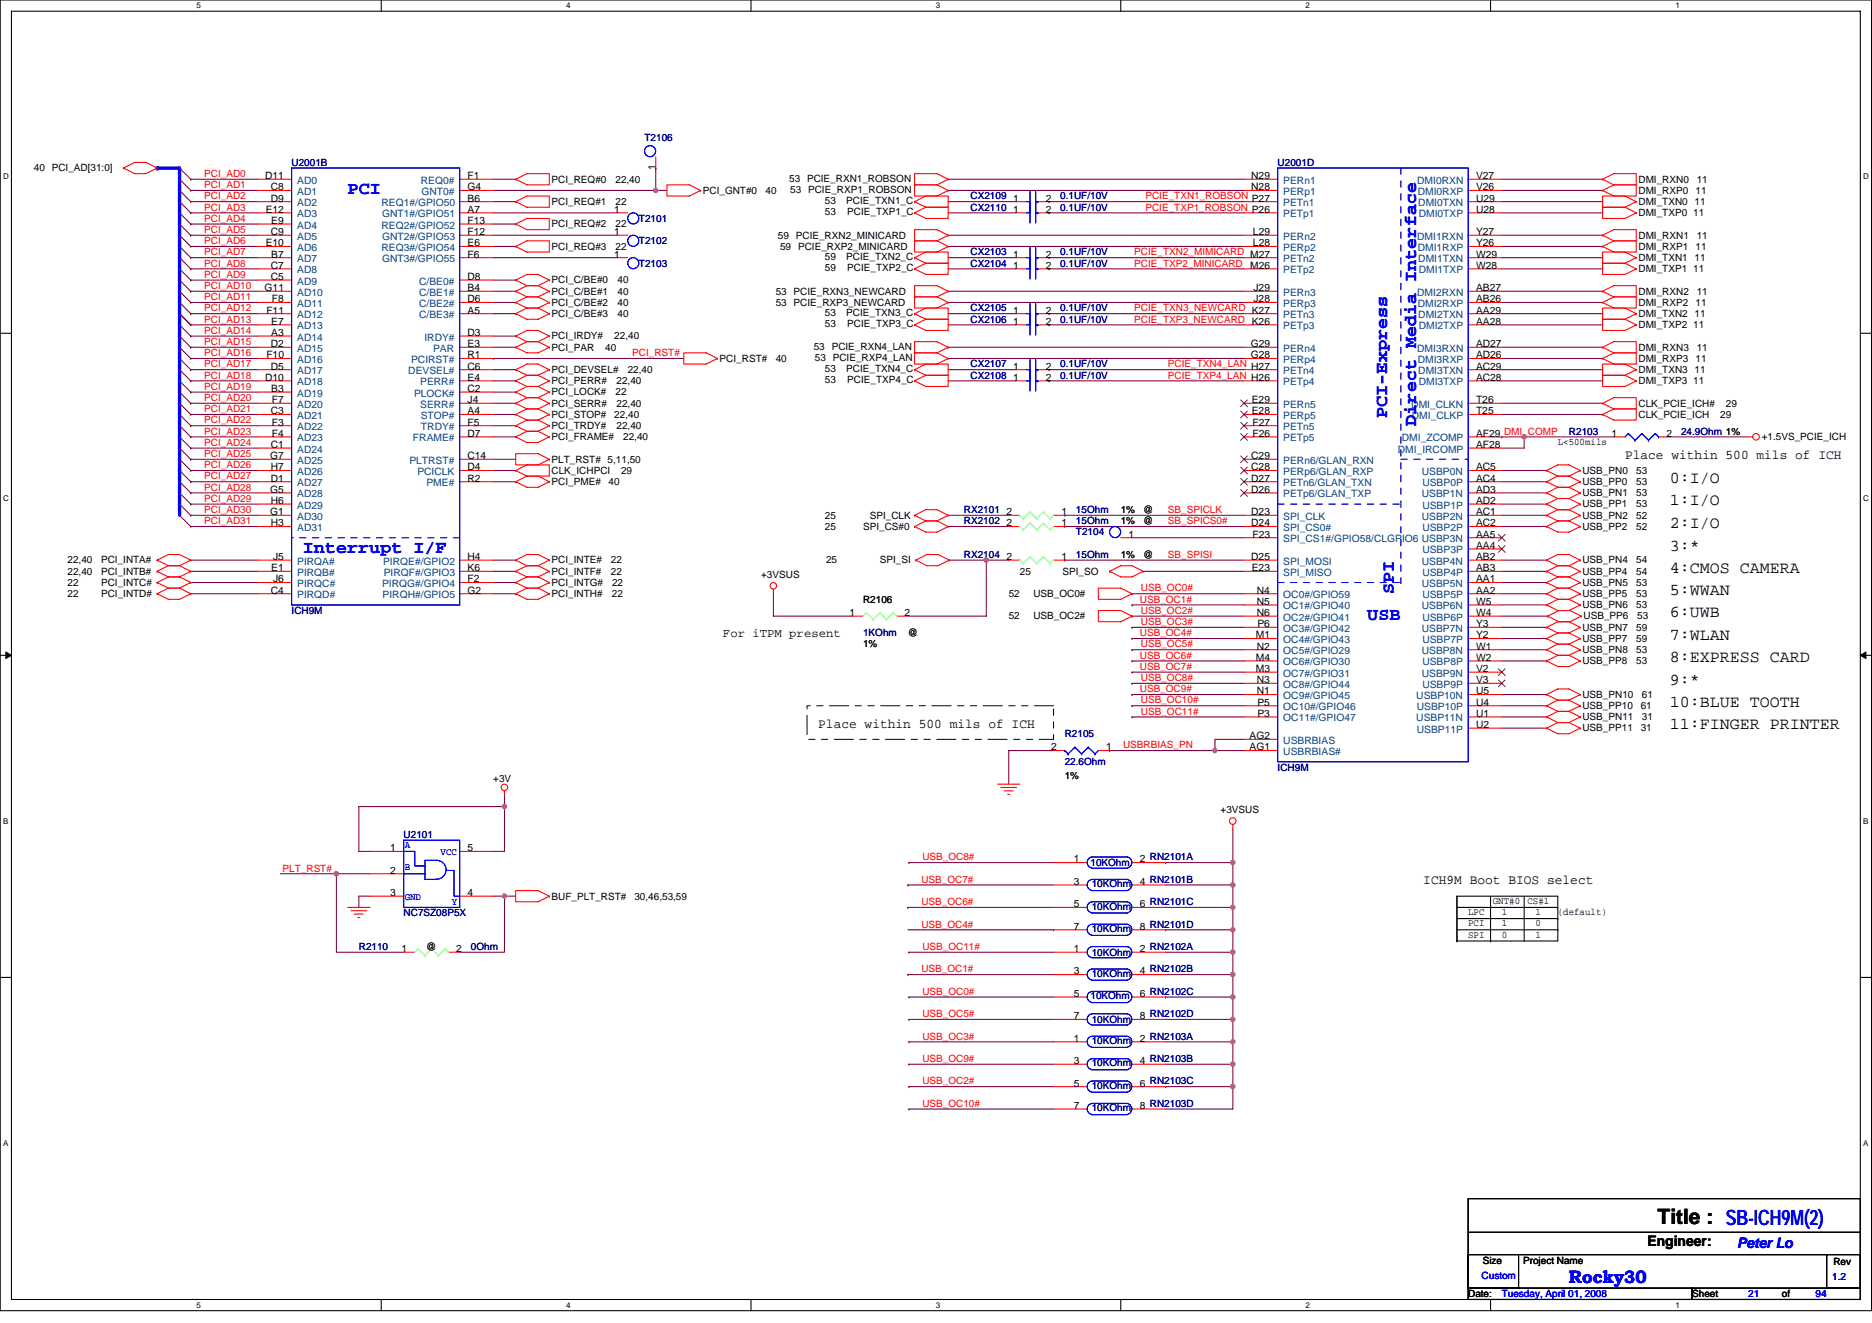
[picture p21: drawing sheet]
<svg xmlns="http://www.w3.org/2000/svg" width="297mm" height="210mm" viewBox="0 0 297 210" stroke-linecap="round" stroke-linejoin="round" font-family="sans-serif">
<defs><g id="words">
<text font-size="3.4" x="263" y="194.2">Title : SB-ICH9M(2)</text>
<g font-size="2.8" fill="#00f">
<text x="55.2" y="30.8">PCI</text>
<text x="220.1" y="66.3" transform="rotate(-90 220.1 66.3)">PCI-Express</text>
<text x="224.7" y="67.6" transform="rotate(-90 224.7 67.6)">Direct Media Interface</text>
<text x="48" y="87.7">Interrupt I/F</text>
<text x="221.1" y="94.2" transform="rotate(-90 221.1 94.2)">SPI</text>
<text x="217" y="98.4">USB</text>
<text x="249" y="203.6">Rocky30</text>
</g>
<g font-size="2.6">
<text x="265" y="76.6">0:I/O</text>
<text x="265" y="80.2">1:I/O</text>
<text x="265" y="83.8">2:I/O</text>
<text x="265" y="87.5">3:*</text>
<text x="265" y="94.4">5:WWAN</text>
<text x="265" y="90.9">4:CMOS CAMERA</text>
<text x="265" y="98">6:UWB</text>
<text x="265" y="101.5">7:WLAN</text>
<text x="265" y="105.1">8:EXPRESS CARD</text>
<text x="265" y="108.6">9:*</text>
<text x="265" y="112.2">10:BLUE TOOTH</text>
<text x="265" y="115.8">11:FINGER PRINTER</text>
</g>
<text font-size="2.3" x="261.4" y="197.7">Engineer:</text>
<text font-size="2.3" fill="#00f" x="275.6" y="198.1">Peter Lo</text>
<g font-size="2.1">
<text x="257.8" y="72.8">Place within 500 mils of ICH</text>
<text x="129.8" y="115.5">Place within 500 mils of ICH</text>
<text x="225.8" y="140.4">ICH9M Boot BIOS select</text>
</g>
<text font-size="1.9" x="114.7" y="101.1">For iTPM present</text>
<g font-size="1.6" fill="#000080">
<text x="102.3" y="22.4">T2106</text>
<text x="46.3" y="26.3">U2001B</text>
<text x="202.7" y="26.3">U2001D</text>
<text x="101.4" y="35.2">T2101</text>
<text x="154" y="33.4">CX2110</text>
<text x="154" y="31.6">CX2109</text>
<text x="168.2" y="33.4">0.1UF/10V</text>
<text x="168.2" y="31.6">0.1UF/10V</text>
<text x="101.4" y="38.8">T2102</text>
<text x="154" y="40.5">CX2103</text>
<text x="168.2" y="40.5">0.1UF/10V</text>
<text x="101.4" y="42.3">T2103</text>
<text x="154" y="42.3">CX2104</text>
<text x="168.2" y="42.3">0.1UF/10V</text>
<text x="154" y="49.4">CX2105</text>
<text x="154" y="51.2">CX2106</text>
<text x="168.2" y="49.4">0.1UF/10V</text>
<text x="168.2" y="51.2">0.1UF/10V</text>
<text x="154" y="58.3">CX2107</text>
<text x="168.2" y="58.3">0.1UF/10V</text>
<text x="154" y="60.1">CX2108</text>
<text x="168.2" y="60.1">0.1UF/10V</text>
<text x="249" y="69">R2103</text>
<text x="266.7" y="69">24.9Ohm 1%</text>
<text x="152.9" y="81.4">RX2101</text>
<text x="152.9" y="83.2">RX2102</text>
<text x="170.7" y="81.4">15Ohm</text>
<text x="170.7" y="83.2">15Ohm</text>
<text x="152.9" y="88.5">RX2104</text>
<text x="170.7" y="88.5">15Ohm</text>
<text x="170.7" y="85">T2104</text>
<text x="46.3" y="97.4">ICH9M</text>
<text x="136.9" y="101">1KOhm</text>
<text x="168.9" y="117">R2105</text>
<text x="168.9" y="121.4">22.6Ohm</text>
<text x="202.7" y="122.3">ICH9M</text>
<text x="64" y="133">U2101</text>
<text x="173" y="137.4">10KOhm</text>
<text x="173.2" y="140.8">10KOhm</text>
<text x="64" y="145.4">NC7SZ08P5X</text>
<text x="173.2" y="144.4">10KOhm</text>
<text x="173.2" y="147.9">10KOhm</text>
<text x="56.9" y="150.8">R2110</text>
<text x="74.7" y="150.8">0Ohm</text>
<text x="173.2" y="155">10KOhm</text>
<text x="173.2" y="151.7">10KOhm</text>
<text x="173" y="158.6">10KOhm</text>
<text x="173.2" y="162.3">10KOhm</text>
<text x="173.2" y="165.7">10KOhm</text>
<text x="173.2" y="169.3">10KOhm</text>
<text x="173.2" y="172.8">10KOhm</text>
<text x="173.2" y="176.4">10KOhm</text>
</g>
<g font-size="1.6">
<text x="5.4" y="27.2">40 PCI_AD[31:0]</text>
<text x="42.1" y="28.4">D11</text>
<text x="74.2" y="28.4">F1</text>
<text x="87.5" y="29">PCI_REQ#0</text>
<text x="97.7" y="29">22,40</text>
<text x="104" y="27.1" transform="rotate(-90 104 27.1)">1</text>
<text x="125.2" y="28.8">53 PCIE_RXN1_ROBSON</text>
<text x="198.5" y="28.4">N29</text>
<text x="234.2" y="28.4">V27</text>
<text x="260" y="29">DMI_RXN0</text>
<text x="269.2" y="29">11</text>
<text x="42.2" y="33.8">E12</text>
<text x="43" y="30.2">C8</text>
<text x="43" y="32">D9</text>
<text x="43" y="35.5">E9</text>
<text x="74.2" y="32">B6</text>
<text x="74.2" y="35.5">F13</text>
<text x="74.2" y="33.8">A7</text>
<text x="74.2" y="30.2">G4</text>
<text x="87.5" y="32.5">PCI_REQ#1</text>
<text x="97.5" y="33.8">1</text>
<text x="97.7" y="32.5">22</text>
<text x="111.5" y="30.8">PCI_GNT#0</text>
<text x="121.5" y="30.8">40</text>
<text x="125.4" y="30.6">53 PCIE_RXP1_ROBSON</text>
<text x="130.9" y="34.1">53</text>
<text x="130.9" y="32.4">53</text>
<text x="134.3" y="32.4">PCIE_TXN1_C</text>
<text x="134.4" y="34.1">PCIE_TXP1_C</text>
<text x="160.8" y="33.8">1</text>
<text x="160.8" y="32">1</text>
<text x="165.9" y="33.8">2</text>
<text x="165.9" y="32">2</text>
<text x="198.5" y="30.2">N28</text>
<text x="234.2" y="30.2">V26</text>
<text x="234.2" y="32">U29</text>
<text x="234.2" y="33.8">U28</text>
<text x="260" y="34.3">DMI_TXP0 11</text>
<text x="260" y="30.8">DMI_RXP0</text>
<text x="260" y="32.5">DMI_TXN0 11</text>
<text x="269" y="30.8">11</text>
<text x="42.2" y="39.1">E10</text>
<text x="43" y="37.3">C9</text>
<text x="43" y="40.9">B7</text>
<text x="74.2" y="39.1">E6</text>
<text x="74.2" y="37.3">F12</text>
<text x="74.2" y="40.9">F6</text>
<text x="87.5" y="36.1">PCI_REQ#2</text>
<text x="87.5" y="39.6">PCI_REQ#3</text>
<text x="97.5" y="40.9">1</text>
<text x="97.5" y="37.3">1</text>
<text x="97.7" y="36.1">22</text>
<text x="97.7" y="39.6">22</text>
<text x="123.4" y="37.9">59 PCIE_RXN2_MINICARD</text>
<text x="123.8" y="39.6">59 PCIE_RXP2_MINICARD</text>
<text x="130.9" y="41.3">59</text>
<text x="134.3" y="41.3">PCIE_TXN2_C</text>
<text x="160.8" y="40.9">1</text>
<text x="165.9" y="40.9">2</text>
<text x="198.8" y="37.3">L29</text>
<text x="198.8" y="39.1">L28</text>
<text x="234.2" y="39.1">Y26</text>
<text x="234.2" y="40.9">W29</text>
<text x="234.2" y="37.3">Y27</text>
<text x="260" y="37.9">DMI_RXN1</text>
<text x="260" y="39.6">DMI_RXP1</text>
<text x="260" y="41.4">DMI_TXN1 11</text>
<text x="269" y="39.6">11</text>
<text x="269.2" y="37.9">11</text>
<text x="42" y="46.2">G11</text>
<text x="43" y="42.7">C7</text>
<text x="43" y="44.4">C5</text>
<text x="43.2" y="48">F8</text>
<text x="74.2" y="44.4">D8</text>
<text x="74.2" y="46.2">B4</text>
<text x="74.2" y="48">D6</text>
<text x="87.5" y="46.8">PCI_C/BE#1</text>
<text x="87.5" y="45">PCI_C/BE#0</text>
<text x="98" y="46.8">40</text>
<text x="98" y="45">40</text>
<text x="123.1" y="46.8">53 PCIE_RXN3_NEWCARD</text>
<text x="130.9" y="43">59</text>
<text x="134.4" y="43">PCIE_TXP2_C</text>
<text x="160.8" y="42.7">1</text>
<text x="165.9" y="42.7">2</text>
<text x="198.4" y="42.7">M26</text>
<text x="198.9" y="46.2">J29</text>
<text x="198.9" y="48">J28</text>
<text x="234.2" y="48">AB26</text>
<text x="234.2" y="46.2">AB27</text>
<text x="234.2" y="42.7">W28</text>
<text x="260" y="43.2">DMI_TXP1 11</text>
<text x="260" y="46.8">DMI_RXN2</text>
<text x="269.2" y="46.8">11</text>
<text x="42.3" y="49.8">F11</text>
<text x="43" y="51.5">E7</text>
<text x="43" y="53.3">A3</text>
<text x="74.2" y="49.8">A5</text>
<text x="74.2" y="53.3">D3</text>
<text x="87.5" y="53.9">PCI_IRDY#</text>
<text x="87.5" y="48.5">PCI_C/BE#2</text>
<text x="87.5" y="50.3">PCI_C/BE#3</text>
<text x="97.5" y="53.9">22,40</text>
<text x="98" y="48.5">40</text>
<text x="98" y="50.3">40</text>
<text x="123.1" y="48.5">53 PCIE_RXP3_NEWCARD</text>
<text x="130.9" y="51.9">53</text>
<text x="130.9" y="50.1">53</text>
<text x="134.3" y="50.1">PCIE_TXN3_C</text>
<text x="134.4" y="51.9">PCIE_TXP3_C</text>
<text x="160.8" y="49.8">1</text>
<text x="160.8" y="51.5">1</text>
<text x="165.9" y="49.8">2</text>
<text x="165.9" y="51.5">2</text>
<text x="234.2" y="49.8">AA29</text>
<text x="234.2" y="51.5">AA28</text>
<text x="260" y="48.5">DMI_RXP2</text>
<text x="260" y="52.1">DMI_TXP2 11</text>
<text x="260" y="50.3">DMI_TXN2 11</text>
<text x="269" y="48.5">11</text>
<text x="42.3" y="56.9">F10</text>
<text x="43" y="55.1">D2</text>
<text x="43" y="58.7">D5</text>
<text x="74.2" y="55.1">E3</text>
<text x="74.2" y="58.7">C6</text>
<text x="74.2" y="56.9">R1</text>
<text x="87.5" y="55.6">PCI_PAR</text>
<text x="87.5" y="59.2">PCI_DEVSEL#</text>
<text x="96.1" y="55.6">40</text>
<text x="99.6" y="59.2">22,40</text>
<text x="114.2" y="57.4">PCI_RST#</text>
<text x="123.1" y="57.4">40</text>
<text x="129.1" y="55.5">53 PCIE_RXN4_LAN</text>
<text x="129.3" y="57.3">53 PCIE_RXP4_LAN</text>
<text x="130.9" y="59">53</text>
<text x="134.3" y="59">PCIE_TXN4_C</text>
<text x="160.8" y="58.7">1</text>
<text x="165.9" y="58.7">2</text>
<text x="198.5" y="55.1">G29</text>
<text x="198.5" y="56.9">G28</text>
<text x="234.2" y="56.9">AD26</text>
<text x="234.2" y="58.7">AC29</text>
<text x="234.2" y="55.1">AD27</text>
<text x="260" y="55.6">DMI_RXN3</text>
<text x="260" y="59.2">DMI_TXN3 11</text>
<text x="260" y="57.4">DMI_RXP3</text>
<text x="269" y="57.4">11</text>
<text x="269.2" y="55.6">11</text>
<text x="42.1" y="60.4">D10</text>
<text x="43" y="65.8">C3</text>
<text x="43" y="62.2">B3</text>
<text x="43.2" y="64">F7</text>
<text x="74.2" y="62.2">C2</text>
<text x="74.2" y="60.4">E4</text>
<text x="74.2" y="64">J4</text>
<text x="74.2" y="65.8">A4</text>
<text x="87.5" y="64.5">PCI_SERR#</text>
<text x="87.5" y="61">PCI_PERR#</text>
<text x="87.5" y="62.8">PCI_LOCK#</text>
<text x="97.7" y="62.8">22</text>
<text x="97.8" y="64.5">22,40</text>
<text x="97.8" y="61">22,40</text>
<text x="130.9" y="60.8">53</text>
<text x="134.4" y="60.8">PCIE_TXP4_C</text>
<text x="160.8" y="60.4">1</text>
<text x="165.9" y="60.4">2</text>
<text x="198.6" y="64">E29</text>
<text x="198.6" y="65.8">E28</text>
<text x="234.2" y="64">T26</text>
<text x="234.2" y="65.8">T25</text>
<text x="234.2" y="60.4">AC28</text>
<text x="260" y="61">DMI_TXP3 11</text>
<text x="260" y="64.5">CLK_PCIE_ICH#</text>
<text x="273.8" y="64.5">29</text>
<text x="43" y="71.1">C1</text>
<text x="43.2" y="67.5">F3</text>
<text x="43.2" y="69.3">F4</text>
<text x="74.2" y="67.5">F5</text>
<text x="74.2" y="69.3">D7</text>
<text x="87.5" y="68.1">PCI_TRDY#</text>
<text x="87.5" y="66.3">PCI_STOP#</text>
<text x="87.5" y="69.9">PCI_FRAME#</text>
<text x="97.5" y="66.3">22,40</text>
<text x="97.8" y="68.1">22,40</text>
<text x="98.9" y="69.9">22,40</text>
<text x="198.7" y="67.5">F27</text>
<text x="198.7" y="69.3">F26</text>
<text x="234.2" y="69.3">AF29 DMI_COMP</text>
<text x="234.2" y="71.1">AF28</text>
<text x="247.2" y="70.6">L&lt;500mils</text>
<text x="255.7" y="69.3">1</text>
<text x="260" y="66.3">CLK_PCIE_ICH</text>
<text x="264.4" y="69.3">2</text>
<text x="273" y="66.3">29</text>
<text x="279.5" y="69.9">+1.5VS_PCIE_ICH</text>
<text x="42.9" y="72.9">G7</text>
<text x="43" y="74.7">H7</text>
<text x="43" y="76.4">D1</text>
<text x="74.2" y="72.9">C14</text>
<text x="74.2" y="76.4">R2</text>
<text x="74.2" y="74.7">D4</text>
<text x="87.5" y="75.2">CLK_ICHPCI</text>
<text x="87.5" y="77">PCI_PME#</text>
<text x="87.5" y="73.4">PLT_RST# 5,11,50</text>
<text x="96.6" y="77">40</text>
<text x="98.5" y="75.2">29</text>
<text x="198.5" y="72.9">C29</text>
<text x="198.5" y="74.7">C28</text>
<text x="198.5" y="76.4">D27</text>
<text x="234.2" y="74.7">AC5</text>
<text x="234.2" y="76.4">AC4</text>
<text x="251.1" y="77">USB_PP0</text>
<text x="251.1" y="75.2">USB_PN0</text>
<text x="259.6" y="75.2">53</text>
<text x="259.6" y="77">53</text>
<text x="42.9" y="78.2">G5</text>
<text x="42.9" y="81.8">G1</text>
<text x="43" y="80">H6</text>
<text x="43" y="83.5">H3</text>
<text x="130.9" y="82.3">25</text>
<text x="138" y="82.3">SPI_CLK</text>
<text x="159.7" y="81.8">2</text>
<text x="159.7" y="83.5">2</text>
<text x="168.4" y="81.8">1</text>
<text x="168.4" y="83.5">1</text>
<text x="177.8" y="81.4">1%</text>
<text x="177.8" y="83.2">1%</text>
<text x="181.4" y="81.4">@</text>
<text x="181.4" y="83.2">@</text>
<text x="198.5" y="78.2">D26</text>
<text x="198.5" y="81.8">D23</text>
<text x="198.5" y="83.5">D24</text>
<text x="234.2" y="78.2">AD3</text>
<text x="234.2" y="81.8">AC1</text>
<text x="234.2" y="80">AD2</text>
<text x="234.2" y="83.5">AC2</text>
<text x="251.1" y="80.5">USB_PP1</text>
<text x="251.1" y="78.8">USB_PN1</text>
<text x="251.1" y="82.3">USB_PN2</text>
<text x="259.6" y="78.8">53</text>
<text x="259.6" y="82.3">52</text>
<text x="259.6" y="80.5">53</text>
<text x="10.7" y="89.4">22,40</text>
<text x="16" y="89.4">PCI_INTA#</text>
<text x="43.3" y="88.9">J5</text>
<text x="74.2" y="88.9">H4</text>
<text x="87.5" y="89.4">PCI_INTE#</text>
<text x="96.9" y="89.4">22</text>
<text x="130.9" y="84.1">25</text>
<text x="131.1" y="89.4">25</text>
<text x="136.9" y="84.1">SPI_CS#0</text>
<text x="139.6" y="89.4">SPI_SI</text>
<text x="159.7" y="88.9">2</text>
<text x="168.4" y="88.9">1</text>
<text x="177.8" y="88.5">1%</text>
<text x="179.1" y="85.3">1</text>
<text x="181.4" y="88.5">@</text>
<text x="198.5" y="88.9">D25</text>
<text x="198.7" y="85.3">F23</text>
<text x="234.2" y="85.3">AA5</text>
<text x="234.2" y="88.9">AB2</text>
<text x="234.2" y="87.1">AA4</text>
<text x="251.1" y="89.4">USB_PN4</text>
<text x="251.1" y="84.1">USB_PP2</text>
<text x="259.6" y="89.4">54</text>
<text x="259.6" y="84.1">52</text>
<text x="10.7" y="91.2">22,40</text>
<text x="10.7" y="93">22</text>
<text x="10.7" y="94.8">22</text>
<text x="16" y="91.2">PCI_INTB#</text>
<text x="16" y="93">PCI_INTC#</text>
<text x="16" y="94.8">PCI_INTD#</text>
<text x="43" y="94.2">C4</text>
<text x="43" y="90.7">E1</text>
<text x="43.3" y="92.4">J6</text>
<text x="74.2" y="90.7">K6</text>
<text x="74.2" y="92.4">F2</text>
<text x="74.2" y="94.2">G2</text>
<text x="87.5" y="91.2">PCI_INTF#</text>
<text x="87.5" y="93">PCI_INTG#</text>
<text x="87.5" y="94.8">PCI_INTH#</text>
<text x="96.9" y="91.2">22</text>
<text x="97.1" y="94.8">22</text>
<text x="97.1" y="93">22</text>
<text x="120.8" y="91.7">+3VSUS</text>
<text x="136.9" y="95.7">R2106</text>
<text x="160.1" y="94.8">52</text>
<text x="161.8" y="91.2">25</text>
<text x="164" y="94.8">USB_OC0#</text>
<text x="168.6" y="91.2">SPI_SO</text>
<text x="198.6" y="90.7">E23</text>
<text x="199.4" y="94.2">N4</text>
<text x="199.4" y="96">N5</text>
<text x="234.2" y="92.4">AA1</text>
<text x="234.2" y="96">W5</text>
<text x="234.2" y="90.7">AB3</text>
<text x="234.2" y="94.2">AA2</text>
<text x="251.1" y="91.2">USB_PP4</text>
<text x="251.1" y="94.8">USB_PP5</text>
<text x="251.1" y="93">USB_PN5</text>
<text x="259.6" y="93">53</text>
<text x="259.6" y="91.2">54</text>
<text x="259.6" y="94.8">53</text>
<text x="134.8" y="97.8">1</text>
<text x="143.5" y="97.8">2</text>
<text x="144.1" y="101">@</text>
<text x="160.1" y="98.3">52</text>
<text x="164" y="98.3">USB_OC2#</text>
<text x="199.3" y="101.3">M1</text>
<text x="199.4" y="97.8">N6</text>
<text x="199.5" y="99.5">P6</text>
<text x="234.2" y="99.5">Y3</text>
<text x="234.2" y="97.8">W4</text>
<text x="234.2" y="101.3">Y2</text>
<text x="251.1" y="100.1">USB_PN7</text>
<text x="251.1" y="101.9">USB_PP7</text>
<text x="251.1" y="96.5">USB_PN6</text>
<text x="251.3" y="98.3">USB_PP6</text>
<text x="259.6" y="100.1">59</text>
<text x="259.6" y="96.5">53</text>
<text x="259.6" y="101.9">59</text>
<text x="259.8" y="98.3">53</text>
<text x="136.9" y="102.8">1%</text>
<text x="199.3" y="104.9">M4</text>
<text x="199.3" y="106.7">M3</text>
<text x="199.4" y="103.1">N2</text>
<text x="234.2" y="103.1">W1</text>
<text x="234.2" y="106.7">V2</text>
<text x="234.2" y="104.9">W2</text>
<text x="251.1" y="103.7">USB_PN8</text>
<text x="251.1" y="105.4">USB_PP8</text>
<text x="259.6" y="103.7">53</text>
<text x="259.6" y="105.4">53</text>
<text x="199.4" y="108.4">N3</text>
<text x="199.4" y="110.2">N1</text>
<text x="199.5" y="112">P5</text>
<text x="199.5" y="113.8">P3</text>
<text x="234.2" y="108.4">V3</text>
<text x="234.2" y="112">U4</text>
<text x="234.2" y="110.2">U5</text>
<text x="234.2" y="113.8">U1</text>
<text x="251.1" y="110.8">USB_PN10</text>
<text x="251.1" y="112.5">USB_PP10</text>
<text x="260.3" y="112.5">61</text>
<text x="260.5" y="110.8">61</text>
<text x="166.8" y="119.1">2</text>
<text x="175.5" y="119.1">1</text>
<text x="198.3" y="119.1">AG1</text>
<text x="198.3" y="117.3">AG2</text>
<text x="234.2" y="115.5">U2</text>
<text x="251.1" y="114.3">USB_PN11</text>
<text x="251.1" y="116.1">USB_PP11</text>
<text x="260.3" y="116.1">31</text>
<text x="260.5" y="114.3">31</text>
<text x="78.3" y="124.1">+3V</text>
<text x="168.9" y="123.6">1%</text>
<text x="193.7" y="129.1">+3VSUS</text>
<text x="61.9" y="135.1">1</text>
<text x="74.2" y="135.1">5</text>
<text x="170.4" y="136.9">1</text>
<text x="180.9" y="136.9">2 RN2101A</text>
<text x="61.9" y="138.7">2</text>
<text x="61.9" y="142.2">3</text>
<text x="74.2" y="142.2">4</text>
<text x="87.5" y="142.8">BUF_PLT_RST#</text>
<text x="100.7" y="142.8">30,46,53,59</text>
<text x="170.4" y="140.4">3</text>
<text x="170.4" y="144">5</text>
<text x="180.9" y="140.4">4 RN2101B</text>
<text x="180.9" y="144">6 RN2101C</text>
<text x="236.9" y="143.5">GNT#0</text>
<text x="242.4" y="143.5">CS#1</text>
<text x="170.4" y="147.6">7</text>
<text x="180.9" y="147.6">8 RN2101D</text>
<text x="233" y="147">PCI</text>
<text x="233" y="145.3">LPC</text>
<text x="233" y="148.8">SPI</text>
<text x="238.3" y="148.8">0</text>
<text x="238.3" y="147">1</text>
<text x="238.3" y="145.3">1</text>
<text x="243.6" y="147">0</text>
<text x="243.6" y="145.3">1</text>
<text x="243.6" y="148.8">1</text>
<text x="247.2" y="145.3">(default)</text>
<text x="63.7" y="151.1">1</text>
<text x="67.6" y="150.8">@</text>
<text x="72.4" y="151.1">2</text>
<text x="170.4" y="154.7">3</text>
<text x="170.4" y="151.1">1</text>
<text x="180.9" y="154.7">4 RN2102B</text>
<text x="180.9" y="151.1">2 RN2102A</text>
<text x="170.4" y="161.8">7</text>
<text x="170.4" y="158.2">5</text>
<text x="180.9" y="161.8">8 RN2102D</text>
<text x="180.9" y="158.2">6 RN2102C</text>
<text x="170.4" y="165.3">1</text>
<text x="180.9" y="165.3">2 RN2103A</text>
<text x="170.4" y="168.9">3</text>
<text x="170.4" y="172.4">5</text>
<text x="180.9" y="168.9">4 RN2103B</text>
<text x="180.9" y="172.4">6 RN2103C</text>
<text x="170.4" y="176">7</text>
<text x="180.9" y="176">8 RN2103D</text>
<text x="235.3" y="200.6">Size</text>
<text x="241.7" y="200.6">Project Name</text>
<text x="290.9" y="200.7">Rev</text>
<text x="233" y="205.9">Date:</text>
<text x="268.5" y="205.9">Sheet</text>
<text x="282.7" y="205.9">of</text>
</g>
<g font-size="1.6" fill="#f00">
<text x="32.4" y="28.1">PCI_AD0</text>
<text x="32.4" y="29.9">PCI_AD1</text>
<text x="32.4" y="35.2">PCI_AD4</text>
<text x="32.4" y="31.6">PCI_AD2</text>
<text x="32.4" y="33.4">PCI_AD3</text>
<text x="181.8" y="31.6">PCIE_TXN1_ROBSON P27</text>
<text x="181.8" y="33.4">PCIE_TXP1_ROBSON P26</text>
<text x="32.4" y="37">PCI_AD5</text>
<text x="32.4" y="38.8">PCI_AD6</text>
<text x="32.4" y="40.5">PCI_AD7</text>
<text x="180" y="40.5">PCIE_TXN2_MIMICARD M27</text>
<text x="32.4" y="42.3">PCI_AD8</text>
<text x="32.4" y="44.1">PCI_AD9</text>
<text x="32.4" y="45.9">PCI_AD10</text>
<text x="32.4" y="47.6">PCI_AD11</text>
<text x="180" y="42.3">PCIE_TXP2_MINICARD</text>
<text x="32.4" y="53">PCI_AD14</text>
<text x="32.4" y="51.2">PCI_AD13</text>
<text x="32.4" y="49.4">PCI_AD12</text>
<text x="180" y="49.4">PCIE_TXN3_NEWCARD K27</text>
<text x="180" y="51.2">PCIE_TXP3_NEWCARD K26</text>
<text x="32.4" y="56.5">PCI_AD16</text>
<text x="32.4" y="58.3">PCI_AD17</text>
<text x="32.4" y="54.8">PCI_AD15</text>
<text x="100.3" y="56.5">PCI_RST#</text>
<text x="185.3" y="58.3">PCIE_TXN4_LAN H27</text>
<text x="32.4" y="63.6">PCI_AD20</text>
<text x="32.4" y="60.1">PCI_AD18</text>
<text x="32.4" y="61.9">PCI_AD19</text>
<text x="32.4" y="65.4">PCI_AD21</text>
<text x="185.3" y="60.1">PCIE_TXP4_LAN H26</text>
<text x="32.4" y="70.8">PCI_AD24</text>
<text x="32.4" y="67.2">PCI_AD22</text>
<text x="32.4" y="69">PCI_AD23</text>
<text x="32.4" y="74.3">PCI_AD26</text>
<text x="32.4" y="72.5">PCI_AD25</text>
<text x="32.4" y="77.9">PCI_AD28</text>
<text x="32.4" y="76.1">PCI_AD27</text>
<text x="32.4" y="83.2">PCI_AD31</text>
<text x="32.4" y="79.7">PCI_AD29</text>
<text x="32.4" y="81.4">PCI_AD30</text>
<text x="185.3" y="83.2">SB_SPICS0#</text>
<text x="185.3" y="81.4">SB_SPICLK</text>
<text x="185.3" y="88.5">SB_SPISI</text>
<text x="180.9" y="95.7">USB_OC1#</text>
<text x="181" y="93.9">USB_OC0#</text>
<text x="180.9" y="101">USB_OC4#</text>
<text x="181" y="99.2">USB_OC3#</text>
<text x="181" y="97.4">USB_OC2#</text>
<text x="180.9" y="104.5">USB_OC6#</text>
<text x="180.9" y="106.3">USB_OC7#</text>
<text x="181" y="102.8">USB_OC5#</text>
<text x="180.9" y="109.9">USB_OC9#</text>
<text x="181" y="108.1">USB_OC8#</text>
<text x="181" y="111.7">USB_OC10#</text>
<text x="181" y="113.4">USB_OC11#</text>
<text x="178.2" y="118.8">USBRBIAS_PN</text>
<text x="146.4" y="136.5">USB_OC8#</text>
<text x="44.8" y="138.3">PLT_RST#</text>
<text x="146.2" y="140.1">USB_OC7#</text>
<text x="146.2" y="143.7">USB_OC6#</text>
<text x="146.2" y="147.2">USB_OC4#</text>
<text x="146.2" y="154.3">USB_OC1#</text>
<text x="146.4" y="150.8">USB_OC11#</text>
<text x="146.4" y="157.9">USB_OC0#</text>
<text x="146.4" y="161.4">USB_OC5#</text>
<text x="146.4" y="165">USB_OC3#</text>
<text x="146.4" y="168.6">USB_OC9#</text>
<text x="146.4" y="172.1">USB_OC2#</text>
<text x="146.4" y="175.7">USB_OC10#</text>
</g>
<g font-size="1.6" fill="#004080">
<text x="47.2" y="29.2">AD0</text>
<text x="66.8" y="29.2">REQ0#</text>
<text x="203.6" y="29.2">PERn1</text>
<text x="224.9" y="29.2">DMI0RXN</text>
<text x="47.2" y="30.9">AD1</text>
<text x="47.2" y="32.7">AD2</text>
<text x="47.2" y="34.5">AD3</text>
<text x="60.5" y="32.7">REQ1#/GPIO50</text>
<text x="60.6" y="34.5">GNT1#/GPIO51</text>
<text x="66.9" y="30.9">GNT0#</text>
<text x="203.6" y="30.9">PERp1</text>
<text x="203.6" y="32.7">PETn1</text>
<text x="203.6" y="34.5">PETp1</text>
<text x="225" y="30.9">DMI0RXP</text>
<text x="225" y="32.7">DMI0TXN</text>
<text x="225.1" y="34.5">DMI0TXP</text>
<text x="47.2" y="36.3">AD4</text>
<text x="47.2" y="38.1">AD5</text>
<text x="47.2" y="39.8">AD6</text>
<text x="47.2" y="41.6">AD7</text>
<text x="60.5" y="36.3">REQ2#/GPIO52</text>
<text x="60.5" y="39.8">REQ3#/GPIO54</text>
<text x="60.6" y="38.1">GNT2#/GPIO53</text>
<text x="60.6" y="41.6">GNT3#/GPIO55</text>
<text x="203.6" y="38.1">PERn2</text>
<text x="203.6" y="39.8">PERp2</text>
<text x="203.6" y="41.6">PETn2</text>
<text x="224.9" y="38.1">DMI1RXN</text>
<text x="225" y="39.8">DMI1RXP</text>
<text x="225" y="41.6">DMI1TXN</text>
<text x="47.2" y="43.4">AD8</text>
<text x="47.2" y="45.2">AD9</text>
<text x="47.2" y="46.9">AD10</text>
<text x="66.5" y="45.2">C/BE0#</text>
<text x="66.5" y="46.9">C/BE1#</text>
<text x="203.6" y="43.4">PETp2</text>
<text x="203.6" y="46.9">PERn3</text>
<text x="224.9" y="46.9">DMI2RXN</text>
<text x="225.1" y="43.4">DMI1TXP</text>
<text x="47.2" y="48.7">AD11</text>
<text x="47.2" y="50.5">AD12</text>
<text x="47.2" y="52.3">AD13</text>
<text x="66.5" y="48.7">C/BE2#</text>
<text x="66.5" y="50.5">C/BE3#</text>
<text x="203.6" y="48.7">PERp3</text>
<text x="203.6" y="50.5">PETn3</text>
<text x="203.6" y="52.3">PETp3</text>
<text x="225" y="48.7">DMI2RXP</text>
<text x="225" y="50.5">DMI2TXN</text>
<text x="225.1" y="52.3">DMI2TXP</text>
<text x="47.2" y="54.1">AD14</text>
<text x="47.2" y="55.8">AD15</text>
<text x="47.2" y="57.6">AD16</text>
<text x="47.2" y="59.4">AD17</text>
<text x="64.8" y="59.4">DEVSEL#</text>
<text x="65.2" y="57.6">PCIRST#</text>
<text x="67.3" y="54.1">IRDY#</text>
<text x="68.7" y="55.8">PAR</text>
<text x="203.6" y="55.8">PERn4</text>
<text x="203.6" y="57.6">PERp4</text>
<text x="203.6" y="59.4">PETn4</text>
<text x="224.9" y="55.8">DMI3RXN</text>
<text x="225" y="57.6">DMI3RXP</text>
<text x="225" y="59.4">DMI3TXN</text>
<text x="47.2" y="61.2">AD18</text>
<text x="47.2" y="62.9">AD19</text>
<text x="47.2" y="64.7">AD20</text>
<text x="65.7" y="62.9">PLOCK#</text>
<text x="66.7" y="61.2">PERR#</text>
<text x="66.7" y="64.7">SERR#</text>
<text x="203.6" y="61.2">PETp4</text>
<text x="203.6" y="64.7">PERn5</text>
<text x="223.9" y="64.7">DMI_CLKN</text>
<text x="225.1" y="61.2">DMI3TXP</text>
<text x="47.2" y="66.5">AD21</text>
<text x="47.2" y="68.3">AD22</text>
<text x="47.2" y="70.1">AD23</text>
<text x="47.2" y="71.8">AD24</text>
<text x="65.5" y="70.1">FRAME#</text>
<text x="66.8" y="66.5">STOP#</text>
<text x="66.8" y="68.3">TRDY#</text>
<text x="203.6" y="66.5">PERp5</text>
<text x="203.6" y="68.3">PETn5</text>
<text x="203.6" y="70.1">PETp5</text>
<text x="221.8" y="71.8">DMI_IRCOMP</text>
<text x="222.4" y="70.1">DMI_ZCOMP</text>
<text x="224" y="66.5">DMI_CLKP</text>
<text x="47.2" y="73.6">AD25</text>
<text x="47.2" y="75.4">AD26</text>
<text x="47.2" y="77.2">AD27</text>
<text x="65" y="73.6">PLTRST#</text>
<text x="66.2" y="75.4">PCICLK</text>
<text x="67.7" y="77.2">PME#</text>
<text x="203.6" y="73.6">PERn6/GLAN_RXN</text>
<text x="203.6" y="75.4">PERp6/GLAN_RXP</text>
<text x="203.6" y="77.2">PETn6/GLAN_TXN</text>
<text x="225.6" y="75.4">USBP0N</text>
<text x="225.7" y="77.2">USBP0P</text>
<text x="47.2" y="79">AD28</text>
<text x="47.2" y="80.7">AD29</text>
<text x="47.2" y="82.5">AD30</text>
<text x="203.6" y="79">PETp6/GLAN_TXP</text>
<text x="203.6" y="82.5">SPI_CLK</text>
<text x="225.6" y="79">USBP1N</text>
<text x="225.6" y="82.5">USBP2N</text>
<text x="225.7" y="80.7">USBP1P</text>
<text x="47.2" y="84.3">AD31</text>
<text x="47.2" y="89.6">PIRQA#</text>
<text x="60.8" y="89.6">PIRQE#/GPIO2</text>
<text x="203.6" y="84.3">SPI_CS0#</text>
<text x="203.6" y="86.1">SPI_CS1#/GPIO58/CLGPIO6 USBP3N</text>
<text x="203.6" y="89.6">SPI_MOSI</text>
<text x="225.6" y="89.6">USBP4N</text>
<text x="225.7" y="84.3">USBP2P</text>
<text x="225.7" y="87.8">USBP3P</text>
<text x="47.2" y="91.4">PIRQB#</text>
<text x="47.2" y="93.2">PIRQC#</text>
<text x="47.2" y="95">PIRQD#</text>
<text x="60.6" y="93.2">PIRQG#/GPIO4</text>
<text x="60.7" y="95">PIRQH#/GPIO5</text>
<text x="60.9" y="91.4">PIRQF#/GPIO3</text>
<text x="203.6" y="95">OC0#/GPIO59</text>
<text x="203.6" y="91.4">SPI_MISO</text>
<text x="225.6" y="93.2">USBP5N</text>
<text x="225.7" y="91.4">USBP4P</text>
<text x="225.7" y="95">USBP5P</text>
<text x="203.6" y="96.7">OC1#/GPIO40</text>
<text x="203.6" y="98.5">OC2#/GPIO41</text>
<text x="203.6" y="100.3">OC3#/GPIO42</text>
<text x="225.6" y="96.7">USBP6N</text>
<text x="225.6" y="100.3">USBP7N</text>
<text x="225.7" y="98.5">USBP6P</text>
<text x="203.6" y="102.1">OC4#/GPIO43</text>
<text x="203.6" y="103.8">OC5#/GPIO29</text>
<text x="203.6" y="105.6">OC6#/GPIO30</text>
<text x="203.6" y="107.4">OC7#/GPIO31</text>
<text x="225.6" y="103.8">USBP8N</text>
<text x="225.6" y="107.4">USBP9N</text>
<text x="225.7" y="102.1">USBP7P</text>
<text x="225.7" y="105.6">USBP8P</text>
<text x="203.6" y="109.2">OC8#/GPIO44</text>
<text x="203.6" y="111">OC9#/GPIO45</text>
<text x="203.6" y="112.7">OC10#/GPIO46</text>
<text x="224.7" y="111">USBP10N</text>
<text x="224.8" y="112.7">USBP10P</text>
<text x="225.7" y="109.2">USBP9P</text>
<text x="203.6" y="119.8">USBRBIAS#</text>
<text x="203.6" y="118.1">USBRBIAS</text>
<text x="203.6" y="114.5">OC11#/GPIO47</text>
<text x="224.7" y="114.5">USBP11N</text>
<text x="224.8" y="116.3">USBP11P</text>
</g>
<g font-size="1.6" fill="#00f">
<text x="64.2" y="134.6">A</text>
<text x="69.9" y="135.7">VCC</text>
<text x="64.2" y="138.2">B</text>
<text x="64.2" y="142.8">GND</text>
<text x="71.7" y="143.7">Y</text>
<text x="235.1" y="203.1">Custom</text>
<text x="290.7" y="203.2">1.2</text>
<text x="238.3" y="205.9">Tuesday, April 01, 2008</text>
<text x="277.4" y="205.9">21</text>
<text x="288.1" y="205.9">94</text>
</g>
<g font-size="1.3">
<text x="31.2" y="1.3">5</text>
<text x="89.8" y="1.3">4</text>
<text x="148.5" y="1.3">3</text>
<text x="207.2" y="1.3">2</text>
<text x="265.8" y="1.3">1</text>
<text x=".5" y="28.5">D</text>
<text x="295.6" y="28.5">D</text>
<text x=".5" y="79.6">C</text>
<text x="295.6" y="79.6">C</text>
<text x=".5" y="130.7">B</text>
<text x="295.6" y="130.7">B</text>
<text x=".5" y="181.8">A</text>
<text x="295.6" y="181.8">A</text>
<text x="31.2" y="207.6">5</text>
<text x="89.8" y="207.6">4</text>
<text x="148.5" y="207.6">3</text>
<text x="207.2" y="207.6">2</text>
<text x="265.8" y="207.6">1</text>
</g>
</g></defs>
<path d="M0 0h297v208h-297zM1.8 1.8h293.4v204.4h-293.4z" fill="none" stroke="#000" stroke-width=".17"/>
<g fill="#fff">
<path d="M31.2 .2h.7v1.4h-.7z"/>
<path d="M31.2 206.4h.7v1.5h-.7z"/>
</g>
<path d="M60.5 0v1.8M60.5 206.2v1.8" fill="none" stroke="#000" stroke-width=".17"/>
<g fill="#fff">
<path d="M89.8 .2h.7v1.4h-.7z"/>
<path d="M89.8 206.4h.7v1.5h-.7z"/>
</g>
<path d="M119.2 0v1.8M119.2 206.2v1.8" fill="none" stroke="#000" stroke-width=".17"/>
<g fill="#fff">
<path d="M148.5 .2h.7v1.4h-.7z"/>
<path d="M148.5 206.4h.7v1.5h-.7z"/>
</g>
<path d="M177.8 0v1.8M177.8 206.2v1.8" fill="none" stroke="#000" stroke-width=".17"/>
<g fill="#fff">
<path d="M207.2 .2h.7v1.4h-.7z"/>
<path d="M207.2 206.4h.7v1.5h-.7z"/>
</g>
<path d="M236.5 0v1.8M236.5 206.2v1.8" fill="none" stroke="#000" stroke-width=".17"/>
<g fill="#fff">
<path d="M265.9 .2h.6v1.4h-.6z"/>
<path d="M265.9 206.4h.6v1.5h-.6z"/>
<path d="M.5 27.3h.9v1.4h-.9z"/>
<path d="M295.6 27.3h.9v1.4h-.9z"/>
<path d="M.5 78.4h.9v1.5h-.9z"/>
<path d="M295.6 78.4h.9v1.5h-.9z"/>
</g>
<path d="M0 52.9h1.8M295.2 52.9h1.8" fill="none" stroke="#000" stroke-width=".17"/>
<g fill="#fff">
<path d="M.5 129.6h.8v1.4h-.8z"/>
<path d="M295.6 129.6h.9v1.4h-.9z"/>
</g>
<path d="M0 104h1.8M295.2 104h1.8" fill="none" stroke="#000" stroke-width=".17"/>
<path d="M.9 103.5l.9 .5-.9 .5zM295.2 104l.9-.5v1z" fill="#000" stroke="#000" stroke-width=".16"/>
<g fill="#fff">
<path d="M.5 180.7h.8v1.4h-.8z"/>
<path d="M295.6 180.7h.9v1.4h-.9z"/>
</g>
<g fill="none" stroke="#000" stroke-width=".17">
<path d="M0 155.1h1.8M231.2 149.4h.1M231.2 147.6h16M231.2 145.8h16M231.2 144h16M231.2 142.2v7.2M231.2 142.2h16v7.2h-16zM236.5 149.4h.1M236.5 142.2v7.2M241.8 142.2v7.2M247.2 147.6h.1M247.2 145.8h.1"/>
<path d="M247.2 144h.1M295.2 155.1h1.8M233 190.2h62.2v14.3h-62.2zM233 199.1h8v5.4h-8zM233 195.6h62.2M241.1 199.1h48.8M289.9 199.1h5.3v5.4h-5.3zM289.9 199.1h.1M295.2 195.6h.1M233 204.5h35.5v1.7h-35.5zM268.5 204.5h26.7v1.7h-26.7z"/>
</g>
<g fill="none" stroke="#800040" stroke-width=".17">
<path d="M28.5 30.2h.1M28.5 37.3h.1M28.5 28.4h.1M28.5 26.7h.1M28.5 33.8h.1M28.5 32h.1M28.5 39.1h.1M28.5 35.6h.1M28.5 30.2l1.8 1.8M28.5 37.3l1.8 1.8M28.5 28.4l1.8 1.8M28.5 26.7l1.8 1.7"/>
<path d="M28.5 33.8l1.8 1.8M28.5 32l1.8 1.8M28.5 39.1l1.8 1.8M28.5 35.6l1.8 1.7M30.3 37.3h.1M30.3 35.6h.1M30.3 28.4h.1M30.3 32h.1M30.3 33.8h.1M30.3 39.1h.1M30.3 30.2h.1M30.3 32h10.6"/>
<path d="M30.3 33.8h10.6M30.3 37.3h10.6M30.3 35.6h10.6M30.3 28.4h10.6M30.3 39.1h10.6M30.3 30.2h10.6M78.3 32h3.5M78.3 35.6h3.5M78.3 28.4h3.5M78.3 39.1h3.5M78.3 33.8h19.5M78.3 37.3h19.5"/>
<path d="M78.3 30.2h25.8M104.1 30.2h1.7M104.1 26.7h.1M104.1 26.7v3.5M150.4 39.1h47M150.4 37.3h47M150.4 30.2h47M150.4 28.4h47M150.4 33.8h10.7M150.4 32h10.7M166.5 32h.1M166.5 33.8h.1"/>
<path d="M166.5 32h30.9M166.5 33.8h30.9M238.3 39.1h16M238.3 32h16M238.3 37.3h16M238.3 28.4h16M238.3 30.2h16M238.3 33.8h16M28.5 55.1h.1M28.5 49.8h.1M28.5 51.6h.1M28.5 46.2h.1"/>
<path d="M28.5 40.9h.1M28.5 44.4h.1M28.5 53.3h.1M28.5 42.7h.1M28.5 58.7h.1M28.5 56.9h.1M28.5 48h.1M28.5 55.1l1.8 1.8M28.5 49.8l1.8 1.8M28.5 51.6l1.8 1.7M28.5 46.2l1.8 1.8M28.5 40.9l1.8 1.8"/>
<path d="M28.5 44.4l1.8 1.8M28.5 53.3l1.8 1.8M28.5 42.7l1.8 1.7M28.5 58.7l1.8 1.8M28.5 56.9l1.8 1.8M28.5 48l1.8 1.8M30.3 53.3h.1M30.3 42.7h.1M30.3 56.9h.1M30.3 44.4h.1M30.3 46.2h.1M30.3 58.7h.1"/>
<path d="M30.3 51.6h.1M30.3 49.8h.1M30.3 40.9h.1M30.3 48h.1M30.3 55.1h.1M30.3 56.9h10.6M30.3 49.8h10.6M30.3 42.7h10.6M30.3 40.9h10.6M30.3 51.6h10.6M30.3 53.3h10.6M30.3 44.4h10.6"/>
<path d="M30.3 46.2h10.6M30.3 58.7h10.6M30.3 48h10.6M30.3 55.1h10.6M78.3 49.8h3.5M78.3 58.7h3.5M78.3 53.3h3.5M78.3 56.9h.1M78.3 46.2h3.5M78.3 55.1h3.5M78.3 48h3.5M78.3 44.4h3.5"/>
<path d="M78.3 40.9h19.5M78.3 56.9h30.2M150.4 42.7h10.7M150.4 40.9h10.7M150.4 46.2h47M150.4 48h47M150.4 49.8h10.7M150.4 51.6h10.7M150.4 58.7h10.7M150.4 56.9h47M150.4 55.1h.1M150.4 55.1h47"/>
<path d="M166.5 49.8h.1M166.5 42.7h.1M166.5 40.9h.1M166.5 51.6h.1M166.5 58.7h.1M166.5 49.8h30.9M166.5 42.7h30.9M166.5 40.9h30.9M166.5 51.6h30.9M166.5 58.7h30.9M238.3 51.6h16M238.3 56.9h16"/>
<path d="M238.3 58.7h16M238.3 55.1h16M238.3 46.2h16M238.3 42.7h16M238.3 49.8h16M238.3 48h16M238.3 40.9h16M28.5 60.5h.1M28.5 78.2h.1M28.5 69.3h.1M28.5 76.5h.1M28.5 62.2h.1"/>
<path d="M28.5 65.8h.1M28.5 64h.1M28.5 67.6h.1M28.5 71.1h.1M28.5 72.9h.1M28.5 74.7h.1M28.5 60.5l1.8 1.7M28.5 78.2l1.8 1.8M28.5 69.3l1.8 1.8M28.5 76.5l1.8 1.7M28.5 62.2l1.8 1.8M28.5 65.8l1.8 1.8"/>
<path d="M28.5 64l1.8 1.8M28.5 67.6l1.8 1.7M28.5 71.1l1.8 1.8M28.5 72.9l1.8 1.8M28.5 74.7l1.8 1.8M30.3 74.7h.1M30.3 71.1h.1M30.3 64h.1M30.3 60.5h.1M30.3 67.6h.1M30.3 72.9h.1M30.3 62.2h.1"/>
<path d="M30.3 78.2h.1M30.3 76.5h.1M30.3 69.3h.1M30.3 65.8h.1M30.3 69.3h10.6M30.3 74.7h10.6M30.3 71.1h10.6M30.3 64h10.6M30.3 60.5h10.6M30.3 67.6h10.6M30.3 72.9h10.6M30.3 62.2h10.6"/>
<path d="M30.3 78.2h10.6M30.3 76.5h10.6M30.3 65.8h10.6M78.3 67.6h3.5M78.3 60.5h3.5M78.3 76.5h3.5M78.3 72.9h3.5M78.3 74.7h3.5M78.3 65.8h3.5M78.3 62.2h3.5M78.3 69.3h3.5M78.3 64h3.5"/>
<path d="M150.4 60.5h10.7M166.5 60.5h.1M166.5 60.5h30.9M238.3 78.2h7.1M238.3 74.7h7.1M238.3 60.5h16M238.3 64h16M238.3 76.5h7.1M238.3 65.8h16M238.3 69.3h.1M238.3 69.3h17.8M241.8 69.3v1.8h-3.5"/>
<path d="M241.8 69.3h.1M265 69.3h12.4M28.5 81.8h.1M28.5 80h.1M28.5 81.8l1.8 1.8M28.5 80l1.8 1.8M30.3 92.5h10.6M30.3 90.7h10.6M30.3 88.9h10.6M30.3 94.2h10.6M30.3 83.6h.1M30.3 80h.1"/>
<path d="M30.3 81.8h.1M30.3 83.6h10.6M30.3 80h10.6M30.3 81.8h10.6M78.3 92.5h3.5M78.3 88.9h3.5M78.3 90.7h3.5M78.3 94.2h3.5M122.7 94.2v3.6h12.5M150.4 83.6h9.7M150.4 81.8h9.7M150.6 88.9h5.9"/>
<path d="M156.5 88.9v8.9h-12.4M156.5 88.9h.1M156.5 88.9h3.6M168.9 83.6h.1M168.9 81.8h.1M168.9 88.9h.1M168.9 83.6h28.5M168.9 81.8h28.5M168.9 88.9h28.5M179.6 96h.1M179.6 99.6h.1M179.6 94.2h.1"/>
<path d="M179.6 97.8h.1M179.6 85.3h17.8M179.6 96h17.8M179.6 99.6h17.8M179.6 94.2h17.8M179.6 97.8h17.8M181.4 90.7h16M238.3 88.9h7.1M238.3 90.7h7.1M238.3 81.8h7.1M238.3 80h7.1M238.3 99.6h7.1"/>
<path d="M238.3 83.6h7.1M238.3 92.5h7.1M238.3 94.2h7.1M238.3 96h7.1M238.3 97.8h7.3M245.6 97.8h.1M167.2 119.1h-7.1v5.4M176.1 119.1h.1M176.1 119.1h21.3M179.6 104.9h.1M179.6 101.3h.1M179.6 108.5h.1"/>
<path d="M179.6 106.7h.1M179.6 103.1h.1M179.6 110.2h.1M179.6 112h.1M179.6 113.8h.1M179.6 104.9h17.8M179.6 101.3h17.8M179.6 108.5h17.8M179.6 106.7h17.8M179.6 103.1h17.8M179.6 110.2h17.8M179.6 112h17.8"/>
<path d="M179.6 113.8h17.8M192.8 119.1h.1M197.4 117.3h-4.6v1.8M238.3 101.3h7.1M238.3 110.2h7.1M238.3 112h7.1M238.3 113.8h7.1M238.3 115.6h7.1M238.3 103.1h7.1M238.3 104.9h7.1M245.4 104.9h.1M44.5 138.7h8.9"/>
<path d="M53.4 138.7h.1M53.4 138.7v12.4h10.6M53.4 138.7h5.3M80 128v7.1h-1.7M80 128h-23.1v7.1h1.8M80 128h.1M80 126.2v1.8M144.2 136.9h.1M144.2 136.9h23M185 136.9h.1M185 136.9h10.6M195.6 136.9v3.6"/>
<path d="M195.6 131.6v5.3M58.7 142.2h-1.8v1.8M78.3 142.2h1.7M80 142.2v8.9h-7.1M80 142.2h.1M80 142.2h1.8M144.1 140.5h.1M144.1 144h.1M144.1 154.7h.1M144.1 147.6h23.1M144.1 140.5h23.1M144.1 144h23.1"/>
<path d="M144.1 154.7h23.1M144.2 158.2h.1M144.2 151.1h.1M144.2 158.2h23M144.2 151.1h23M167.2 147.6h.1M185 140.5h10.6M185 144h10.6M185 147.6h.1M185 151.1h10.6M185 154.7h10.6M185 158.2h.1"/>
<path d="M185 147.6h10.6M185 158.2h10.6M195.6 140.5h.1M195.6 147.6v3.5M195.6 151.1h.1M195.6 158.2v3.6M195.6 154.7v3.5M195.6 144v3.6M195.6 140.5v3.5M195.6 151.1v3.6M144.2 168.9h.1M144.2 172.5h.1"/>
<path d="M144.2 176h.1M144.2 161.8h.1M144.2 165.4h.1M144.2 172.5h23M144.2 168.9h23M144.2 176h23M144.2 161.8h23M144.2 165.4h23M185 161.8h10.6M185 165.4h10.6M185 168.9h10.6M185 172.5h.1"/>
<path d="M185 172.5h10.6M195.6 172.5v3.5h-10.6M195.6 165.4h.1M195.6 161.8h.1M195.6 168.9h.1M195.6 161.8v10.7"/>
</g>
<g fill="#f0f" stroke="#f0f" stroke-width=".17">
<circle cx="241.8" cy="69.3" r=".35"/>
<circle cx="80" cy="128" r=".35"/>
<circle cx="53.4" cy="138.7" r=".35"/>
<circle cx="195.6" cy="136.9" r=".35"/>
<circle cx="195.6" cy="144" r=".35"/>
<circle cx="195.6" cy="140.4" r=".35"/>
<circle cx="195.6" cy="147.6" r=".35"/>
<circle cx="195.6" cy="154.7" r=".35"/>
<circle cx="195.6" cy="151.1" r=".35"/>
<circle cx="195.6" cy="158.2" r=".35"/>
<circle cx="195.6" cy="172.5" r=".35"/>
<circle cx="195.6" cy="165.3" r=".35"/>
<circle cx="195.6" cy="161.8" r=".35"/>
<circle cx="195.6" cy="168.9" r=".35"/>
<circle cx="80" cy="142.2" r=".35"/>
<circle cx="192.8" cy="119.1" r=".34"/>
<circle cx="104" cy="30.2" r=".35"/>
<circle cx="156.5" cy="88.9" r=".35"/>
</g>
<path d="M24.9 26.7h.1M24.9 26.7h3.6v14.2M28.5 40.9v33.8M28.5 40.9h.1M28.5 74.7h.1M28.5 74.7v7.1" fill="none" stroke="#00f" stroke-width=".53"/>
<g fill="none" stroke="#f00" stroke-width=".17">
<path d="M19.6 26.7l1.8 .9h1.8l1.7-.9M19.6 26.7h.1M19.6 26.7l1.8-.9h1.8l1.7 .9M24.9 26.7h.1M40.9 28.4h5.4M40.9 30.2h5.4M40.9 32h5.4M40.9 33.8h5.4M40.9 35.6h5.4M40.9 37.3h5.4M40.9 39.1h5.4M72.9 28.4h5.4"/>
<path d="M72.9 30.2h5.4M72.9 32h5.4M72.9 33.8h5.4M72.9 35.6h5.4M72.9 37.3h5.4M72.9 39.1h5.4M81.8 28.4l1.8-.8h3.6v1.7h-3.6zM81.8 28.4h.1M81.8 32l1.8-.9h3.6v1.8h-3.6zM81.8 32h.1M81.8 35.6l1.8-.9h3.6v1.7h-3.6zM81.8 35.6h.1"/>
<path d="M81.8 39.1l1.8-.9h3.6v1.8h-3.6zM81.8 39.1h.1M97.8 33.8h1.8M97.8 37.3h1.8M104.1 24.9v1.8M105.8 29.3h3.6l1.8 .9-1.8 .9h-3.6zM111.2 30.2h.1M145.1 36.4h3.6l1.7 .9M145.1 36.4v1.8h3.6M145.1 36.4h.1M145.1 38.2h3.6M145.1 38.2v1.8h3.6l1.7-.9"/>
<path d="M145.1 38.2h.1M145.1 29.3h3.6M145.1 29.3v1.8h3.6l1.7-.9M145.1 29.3h.1M145.1 33.8h.1M145.1 32l1.8-.9h3.5v1.8h-3.5M145.1 32h.1M145.1 27.6h3.6l1.7 .8M145.1 27.6v1.7h3.6M145.1 27.6h.1M145.1 32l1.8 .9M146.9 32.9h3.5v1.8h-3.5l-1.8-.9"/>
<path d="M146.9 32.9l-1.8 .9M148.7 38.2l1.7 .9M148.7 29.3l1.7 .9M150.4 37.3h.1M150.4 39.1h.1M150.4 30.2h.1M150.4 28.4h.1M150.4 37.3l-1.7 .9M150.4 28.4l-1.7 .9M161.1 32h1.8M161.1 33.8h1.8M164.7 32h1.8"/>
<path d="M164.7 33.8h1.8M197.4 28.4h5.3M197.4 30.2h5.3M197.4 32h5.3M197.4 33.8h5.3M197.4 37.3h5.3M197.4 39.1h5.3M233 28.4h5.3M233 30.2h5.3M233 32h5.3M233 33.8h5.3M233 37.3h5.3"/>
<path d="M233 39.1h5.3M254.3 37.3l1.8-.9h3.5v1.8h-3.5M254.3 37.3h.1M254.3 30.2h.1M254.3 39.1h.1M254.3 28.4l1.8-.8h3.5v1.7h-3.5M254.3 28.4h.1M254.3 37.3l1.8 .9M254.3 28.4l1.8 .9M256.1 29.3h3.5v1.8h-3.5l-1.8-.9M256.1 38.2h3.5v1.8h-3.5l-1.8-.9M256.1 29.3l-1.8 .9"/>
<path d="M256.1 38.2l-1.8 .9M257.8 32.9h-3.5v1.8h3.5l1.8-.9M257.8 32.9l1.8 .9M259.6 33.8h.1M259.6 32l-1.8-.9h-3.5v1.8h3.5M259.6 32h.1M259.6 32l-1.8 .9M40.9 58.7h5.4M40.9 49.8h5.4M40.9 51.6h5.4M40.9 40.9h5.4M40.9 42.7h5.4"/>
<path d="M40.9 44.4h5.4M40.9 46.2h5.4M40.9 48h5.4M40.9 53.3h5.4M40.9 55.1h5.4M40.9 56.9h5.4M72.9 58.7h5.4M72.9 49.8h5.4M72.9 40.9h5.4M72.9 44.4h5.4M72.9 46.2h5.4M72.9 48h5.4"/>
<path d="M72.9 53.3h5.4M72.9 55.1h5.4M72.9 56.9h5.4M81.8 53.3l1.8-.8h1.8l1.8 .8M81.8 53.3h.1M81.8 46.2h.1M81.8 48h.1M81.8 49.8l1.8 .9h1.8l1.8-.9M81.8 49.8h.1M81.8 55.1l1.8 .9h1.8l1.8-.9M81.8 55.1h.1M81.8 58.7l1.8-.9h1.8l1.8 .9"/>
<path d="M81.8 58.7h.1M81.8 44.4l1.8-.8h1.8l1.8 .8M81.8 44.4h.1M81.8 53.3l1.8 .9M81.8 46.2l1.8 .9M81.8 48l1.8 .9M81.8 58.7l1.8 .9M81.8 44.4l1.8 .9M83.6 54.2h1.8M83.6 45.3h1.8M83.6 47.1h1.8M83.6 48.9h1.8"/>
<path d="M83.6 59.6h1.8M83.6 45.3l-1.8 .9M83.6 47.1l-1.8 .9M83.6 59.6l-1.8 .9M83.6 48.9l-1.8 .9M83.6 54.2l-1.8 .9M85.4 45.3l1.8 .9M85.4 47.1l1.8 .9M85.4 59.6l1.8 .9M85.4 48.9l1.8 .9M85.4 54.2l1.8 .9M87.2 53.3h.1"/>
<path d="M87.2 46.2h.1M87.2 48h.1M87.2 49.8h.1M87.2 55.1h.1M87.2 58.7h.1M87.2 44.4h.1M87.2 53.3l-1.8 .9M87.2 46.2l-1.8 .9M87.2 48l-1.8 .9M87.2 58.7l-1.8 .9M87.2 44.4l-1.8 .9M97.8 40.9h1.8"/>
<path d="M108.5 56h3.6l1.7 .9-1.7 .9h-3.6zM113.8 56.9h.1M145.1 40.9l1.8-.9h3.5v1.8h-3.5M145.1 40.9h.1M145.1 49.8l1.8-.9h3.5v1.8h-3.5M145.1 49.8h.1M145.1 45.3h3.6l1.7 .9M145.1 45.3v1.8h3.6M145.1 45.3h.1M145.1 42.7h.1M145.1 51.6h.1M145.1 47.1h3.6"/>
<path d="M145.1 47.1v1.8h3.6l1.7-.9M145.1 47.1h.1M145.1 54.2h3.6l1.7 .9M145.1 54.2v1.8h3.6M145.1 54.2h.1M145.1 56h3.6M145.1 56v1.8h3.6l1.7-.9M145.1 56h.1M145.1 58.7l1.8-.9h3.5v1.8h-3.5M145.1 58.7h.1M145.1 40.9l1.8 .9M145.1 49.8l1.8 .9"/>
<path d="M145.1 58.7l1.8 .9M146.9 41.8h3.5v1.8h-3.5l-1.8-.9M146.9 50.7h3.5v1.8h-3.5l-1.8-.9M146.9 59.6h3.5v1.7h-3.5l-1.8-.8M146.9 41.8l-1.8 .9M146.9 50.7l-1.8 .9M146.9 59.6l-1.8 .9M148.7 47.1l1.7 .9M148.7 56l1.7 .9M150.4 46.2h.1M150.4 48h.1M150.4 55.1h.1"/>
<path d="M150.4 56.9h.1M150.4 46.2l-1.7 .9M150.4 55.1l-1.7 .9M161.1 58.7h1.8M161.1 49.8h1.8M161.1 51.6h1.8M161.1 40.9h1.8M161.1 42.7h1.8M164.7 58.7h1.8M164.7 49.8h1.8M164.7 51.6h1.8M164.7 40.9h1.8"/>
<path d="M164.7 42.7h1.8M197.4 58.7h5.3M197.4 49.8h5.3M197.4 51.6h5.3M197.4 40.9h5.3M197.4 42.7h5.3M197.4 46.2h5.3M197.4 48h5.3M197.4 55.1h5.3M197.4 56.9h5.3M233 58.7h5.3M233 49.8h5.3"/>
<path d="M233 51.6h5.3M233 40.9h5.3M233 42.7h5.3M233 46.2h5.3M233 48h5.3M233 55.1h5.3M233 56.9h5.3M254.3 48h.1M254.3 55.1l1.8-.9h3.5v1.8h-3.5M254.3 55.1h.1M254.3 46.2l1.8-.9h3.5v1.8h-3.5M254.3 46.2h.1"/>
<path d="M254.3 56.9h.1M254.3 55.1l1.8 .9M254.3 46.2l1.8 .9M256.1 47.1h3.5v1.8h-3.5l-1.8-.9M256.1 56h3.5v1.8h-3.5l-1.8-.9M256.1 47.1l-1.8 .9M256.1 56l-1.8 .9M257.8 59.6h-3.5v1.7h3.5l1.8-.8M257.8 41.8h-3.5v1.8h3.5l1.8-.9M257.8 50.7h-3.5v1.8h3.5l1.8-.9M257.8 59.6l1.8 .9M257.8 41.8l1.8 .9"/>
<path d="M257.8 50.7l1.8 .9M259.6 42.7h.1M259.6 58.7l-1.8-.9h-3.5v1.8h3.5M259.6 58.7h.1M259.6 51.6h.1M259.6 49.8l-1.8-.9h-3.5v1.8h3.5M259.6 49.8h.1M259.6 40.9l-1.8-.9h-3.5v1.8h3.5M259.6 40.9h.1M259.6 58.7l-1.8 .9M259.6 49.8l-1.8 .9M259.6 40.9l-1.8 .9"/>
<path d="M40.9 60.5h5.4M40.9 62.2h5.4M40.9 64h5.4M40.9 65.8h5.4M40.9 67.6h5.4M40.9 69.3h5.4M40.9 71.1h5.4M40.9 72.9h5.4M40.9 74.7h5.4M40.9 76.5h5.4M40.9 78.2h5.4M72.9 60.5h5.4"/>
<path d="M72.9 62.2h5.4M72.9 64h5.4M72.9 65.8h5.4M72.9 67.6h5.4M72.9 69.3h5.4M72.9 72.9h5.4M72.9 74.7h5.4M72.9 76.5h5.4M81.8 67.6h.1M81.8 64h.1M81.8 65.8h.1M81.8 69.3l1.8 .9h1.8l1.8-.9"/>
<path d="M81.8 69.3h.1M81.8 60.5h.1M81.8 74.7l1.8-.9h3.6v1.8h-3.6M81.8 74.7h.1M81.8 76.5l1.8 .8h1.8l1.8-.8M81.8 76.5h.1M81.8 62.2h.1M81.8 72h3.6l1.8 .9-1.8 .9h-3.6zM81.8 67.6l1.8 .9M81.8 64l1.8 .9M81.8 65.8l1.8 .9M81.8 60.5l1.8 .8"/>
<path d="M81.8 74.7l1.8 .9M81.8 62.2l1.8 .9M83.6 68.5h1.8M83.6 66.7h1.8M83.6 64.9h1.8M83.6 63.1h1.8M83.6 61.3h1.8M83.6 75.6h1.8l1.8 .9M83.6 66.7l-1.8 .9M83.6 63.1l-1.8 .9M83.6 64.9l-1.8 .9M83.6 68.5l-1.8 .8"/>
<path d="M83.6 75.6l-1.8 .9M83.6 61.3l-1.8 .9M85.4 66.7l1.8 .9M85.4 63.1l1.8 .9M85.4 64.9l1.8 .9M85.4 68.5l1.8 .8M85.4 61.3l1.8 .9M87.2 67.6h.1M87.2 64h.1M87.2 65.8h.1M87.2 69.3h.1M87.2 60.5h.1"/>
<path d="M87.2 76.5h.1M87.2 62.2h.1M87.2 72.9h.1M87.2 67.6l-1.8 .9M87.2 64l-1.8 .9M87.2 65.8l-1.8 .9M87.2 60.5l-1.8 .8M87.2 62.2l-1.8 .9M145.1 60.5h.1M161.1 60.5h1.8M164.7 60.5h1.8M197.4 60.5h5.3"/>
<path d="M197.4 64h5.3M197.4 65.8h5.3M197.4 67.6h5.3M197.4 69.3h5.3M197.4 72.9h5.3M197.4 74.7h5.3M197.4 76.5h5.3M197.4 78.2h5.3M233 60.5h5.3M233 64h5.3M233 65.8h5.3M233 69.3h5.3"/>
<path d="M233 71.1h5.3M233 74.7h5.3M233 76.5h5.3M233 78.2h5.3M245.4 76.5h.1M245.4 74.7l1.8-.9h1.8l1.7 .9M245.4 74.7h.1M245.4 78.2h.1M245.4 76.5l1.8 .8M245.4 74.7l1.8 .9M245.4 78.2l1.8 .9M247.2 79.1h1.8"/>
<path d="M247.2 75.6h1.8M247.2 77.3h1.8M247.2 79.1l-1.8 .9M247.2 75.6l-1.8 .9M247.2 77.3l-1.8 .9M249 79.1l1.7 .9M249 75.6l1.7 .9M249 77.3l1.7 .9M250.7 76.5h.1M250.7 74.7h.1M250.7 78.2h.1M250.7 76.5l-1.7 .8"/>
<path d="M250.7 74.7l-1.7 .9M250.7 78.2l-1.7 .9M254.3 65.8h.1M254.3 64l1.8-.9h3.5v1.8h-3.5M254.3 64h.1M254.3 64l1.8 .9M256.1 64.9h3.5v1.8h-3.5l-1.8-.9M256.1 64.9l-1.8 .9M256.1 69.3h1.7M259.6 60.5h.1M263.2 69.3h1.8M277.4 69.3h.7"/>
<path d="M24.9 88.9l1.8-.9h1.8l1.8 .9M24.9 88.9h.1M24.9 90.7h.1M24.9 92.5h.1M24.9 94.2h.1M24.9 94.2l1.8 .9h1.8l1.8-.9M24.9 88.9l1.8 .9M24.9 90.7l1.8 .9M24.9 92.5l1.8 .8M26.7 89.8h1.8M26.7 91.6h1.8M26.7 93.3h1.8"/>
<path d="M26.7 89.8l-1.8 .9M26.7 91.6l-1.8 .9M26.7 93.3l-1.8 .9M28.5 89.8l1.8 .9M28.5 91.6l1.8 .9M28.5 93.3l1.8 .9M30.3 88.9h.1M30.3 90.7h.1M30.3 92.5h.1M30.3 94.2h.1M30.3 88.9l-1.8 .9M30.3 90.7l-1.8 .9"/>
<path d="M30.3 92.5l-1.8 .8M40.9 80h5.4M40.9 81.8h5.4M40.9 83.6h5.4M40.9 88.9h5.4M40.9 90.7h5.4M40.9 92.5h5.4M40.9 94.2h5.4M72.9 88.9h5.4M72.9 90.7h5.4M72.9 92.5h5.4M72.9 94.2h5.4"/>
<path d="M81.8 88.9l1.8-.9h1.8l1.8 .9M81.8 88.9h.1M81.8 90.7h.1M81.8 92.5h.1M81.8 94.2l1.8 .9h1.8l1.8-.9M81.8 94.2h.1M81.8 88.9l1.8 .9M81.8 90.7l1.8 .9M81.8 92.5l1.8 .8M83.6 89.8h1.8M83.6 91.6h1.8M83.6 93.3h1.8"/>
<path d="M83.6 89.8l-1.8 .9M83.6 91.6l-1.8 .9M83.6 93.3l-1.8 .9M85.4 89.8l1.8 .9M85.4 91.6l1.8 .9M85.4 93.3l1.8 .9M87.2 88.9h.1M87.2 90.7h.1M87.2 92.5h.1M87.2 94.2h.1M87.2 88.9l-1.8 .9M87.2 90.7l-1.8 .9"/>
<path d="M87.2 92.5l-1.8 .8M122.7 93.5v.7M135.2 97.8h1.7M142.3 97.8h1.8M145.1 81.8l1.8-.9h1.8l1.7 .9M145.1 81.8h.1M145.1 83.6l1.8 .9h1.8l1.7-.9M145.1 83.6h.1M145.1 81.8l1.8 .9M145.3 88.9l1.8-.9h1.8l1.7 .9M145.3 88.9l1.8 .9h1.8l1.7-.9M145.3 88.9h.1"/>
<path d="M146.9 82.7h1.8M146.9 82.7l-1.8 .9M148.7 82.7l1.7 .9M150.4 81.8h.1M150.4 83.6h.1M150.4 81.8l-1.7 .9M150.6 88.9h.1M160.1 81.8h1.7M160.1 83.6h1.7M160.1 88.9h1.7M167.2 81.8h1.7M167.2 83.6h1.7"/>
<path d="M167.2 88.9h1.7M174.3 93.3h3.5l1.8 .9-1.8 .9h-3.5zM174.3 96.9h3.5l1.8 .9-1.8 .9h-3.5zM176.1 90.7l1.7-.9h1.8l1.8 .9M176.1 90.7l1.7 .9h1.8l1.8-.9M176.1 90.7h.1M177.8 85.3h1.8M179.6 94.2h.1M179.6 97.8h.1M181.4 90.7h.1M197.4 97.8h5.3M197.4 81.8h5.3"/>
<path d="M197.4 83.6h5.3M197.4 88.9h5.3M197.4 90.7h5.3M197.4 94.2h5.3M197.4 96h5.3M197.4 99.6h5.3M197.4 85.3h5.3M233 97.8h5.3M233 80h5.3M233 81.8h5.3M233 83.6h5.3M233 88.9h5.3"/>
<path d="M233 90.7h5.3M233 92.5h5.3M233 94.2h5.3M233 96h5.3M233 99.6h5.3M233 85.3h5.3M233 87.1h5.3M245.4 99.6l1.8-.9h1.8l1.7 .9M245.4 99.6h.1M245.4 80h.1M245.4 90.7h.1M245.4 88.9l1.8-.9h1.8l1.7 .9"/>
<path d="M245.4 88.9h.1M245.4 83.6h.1M245.4 83.6l1.8 .9h1.8l1.7-.9M245.4 81.8h.1M245.4 94.2h.1M245.4 92.5h.1M245.4 96h.1M245.4 96l1.8 .9h1.8l1.7-.9M245.4 99.6l1.8 .9M245.4 80l1.8 .9M245.4 90.7l1.8 .9M245.4 88.9l1.8 .9"/>
<path d="M245.4 81.8l1.8 .9M245.4 94.2l1.8 .9M245.4 92.5l1.8 .8M245.6 97.8l1.8-.9h1.7l1.8 .9M245.6 97.8h.1M245.6 97.8l1.8 .9h1.7l1.8-.9M247.2 80.9h1.8M247.2 89.8h1.8M247.2 91.6h1.8M247.2 82.7h1.8M247.2 93.3h1.8M247.2 95.1h1.8"/>
<path d="M247.2 89.8l-1.8 .9M247.2 82.7l-1.8 .9M247.2 80.9l-1.8 .9M247.2 93.3l-1.8 .9M247.2 91.6l-1.8 .9M247.2 95.1l-1.8 .9M249 89.8l1.7 .9M249 82.7l1.7 .9M249 80.9l1.7 .9M249 93.3l1.7 .9M249 91.6l1.7 .9M249 95.1l1.7 .9"/>
<path d="M250.7 99.6h.1M250.7 80h.1M250.7 90.7h.1M250.7 88.9h.1M250.7 83.6h.1M250.7 81.8h.1M250.7 94.2h.1M250.7 92.5h.1M250.7 96h.1M250.7 99.6l-1.7 .9M250.7 80l-1.7 .9M250.7 90.7l-1.7 .9"/>
<path d="M250.7 88.9l-1.7 .9M250.7 81.8l-1.7 .9M250.7 94.2l-1.7 .9M250.7 92.5l-1.7 .8M250.9 97.8h.1M167.2 119.1h1.7M174.3 119.1h1.8M197.4 119.1h5.3M197.4 101.3h5.3M197.4 103.1h5.3M197.4 104.9h5.3M197.4 106.7h5.3"/>
<path d="M197.4 117.3h5.3M197.4 108.5h5.3M197.4 110.2h5.3M197.4 113.8h5.3M197.4 112h5.3M233 101.3h5.3M233 103.1h5.3M233 104.9h5.3M233 106.7h5.3M233 108.5h5.3M233 110.2h5.3M233 113.8h5.3"/>
<path d="M233 112h5.3M233 115.6h5.3M245.4 101.3h.1M245.4 110.2l1.8-.9h1.8l1.7 .9M245.4 110.2h.1M245.4 112h.1M245.4 113.8h.1M245.4 115.6h.1M245.4 115.6l1.8 .9h1.8l1.7-.9M245.4 103.1h.1M245.4 104.9h.1M245.4 104.9l1.8 .9h1.8l1.7-.9"/>
<path d="M245.4 101.3l1.8 .9M245.4 110.2l1.8 .9M245.4 112l1.8 .9M245.4 113.8l1.8 .9M245.4 103.1l1.8 .9M247.2 100.5h1.8M247.2 102.2h1.8M247.2 111.1h1.8M247.2 112.9h1.8M247.2 114.7h1.8M247.2 104h1.8M247.2 100.5l-1.8 .8"/>
<path d="M247.2 111.1l-1.8 .9M247.2 112.9l-1.8 .9M247.2 114.7l-1.8 .9M247.2 102.2l-1.8 .9M247.2 104l-1.8 .9M249 100.5l1.7 .8M249 111.1l1.7 .9M249 112.9l1.7 .9M249 114.7l1.7 .9M249 102.2l1.7 .9M249 104l1.7 .9M250.7 101.3h.1"/>
<path d="M250.7 110.2h.1M250.7 112h.1M250.7 113.8h.1M250.7 115.6h.1M250.7 103.1h.1M250.7 104.9h.1M250.7 101.3l-1.7 .9M250.7 110.2l-1.7 .9M250.7 112l-1.7 .9M250.7 113.8l-1.7 .9M250.7 103.1l-1.7 .9M58.7 135.1h5.3"/>
<path d="M58.7 138.7h5.3M72.9 135.1h5.4M80 125.5v.7M158.3 124.5h3.5M158.8 125h2.5M159.3 125.5h1.5M159.9 126.1h.3M167.2 136.9h5.3M179.6 136.9h5.4M195.6 130.9v.7M55.2 144h3.5M55.7 144.5h2.5"/>
<path d="M56.2 145.1h1.5M56.8 145.6h.3M58.7 142.2h5.3M64 151.1h1.8M71.2 151.1h1.7M72.9 142.2h5.4M81.8 141.4h3.6l1.8 .8-1.8 .9h-3.6zM87.2 142.2h.1M167.2 154.7h5.3M167.2 140.5h5.3M167.2 144h5.3M167.2 158.2h5.3"/>
<path d="M167.2 151.1h5.3M167.2 147.6h5.3M179.6 154.7h5.4M179.6 140.5h5.4M179.6 144h5.4M179.6 158.2h5.4M179.6 151.1h5.4M179.6 147.6h5.4M167.2 161.8h5.3M167.2 165.4h5.3M167.2 168.9h5.3M167.2 176h5.3"/>
<path d="M167.2 172.5h5.3M179.6 161.8h5.4M179.6 165.4h5.4M179.6 168.9h5.4M179.6 176h5.4M179.6 172.5h5.4"/>
<circle cx="278.6" cy="69.3" r=".52"/>
<circle cx="122.7" cy="93" r=".52"/>
<circle cx="80" cy="125" r=".52"/>
<circle cx="195.6" cy="130.3" r=".52"/>
</g>
<path d="M128.1 112h39.1v5.3h-39.1z" fill="none" stroke="#000" stroke-width=".16" stroke-dasharray="3 1 1 1 1 1"/>
<g fill="none" stroke="#00f" stroke-width=".17">
<path d="M46.3 26.7h26.6v69.3h-26.6zM162.9 33.8h.5M162.9 32h.5M163.4 39.3v3.2M163.4 32.2v3.2M163.4 30.4v3.2M164.3 39.3v3.2M164.3 32.2v3.2M164.3 30.4v3.2M164.3 33.8h.4M164.3 32h.4M164.7 33.8h.1"/>
<path d="M164.7 32h.1M202.7 26.7h30.3v94.2h-30.3zM162.9 58.7h.5M162.9 49.8h.5M162.9 51.6h.5M162.9 40.9h.5M162.9 42.7h.5M163.4 57.1v3.2M163.4 48.2v3.2M163.4 50v3.2M163.4 41.1v3.2M163.4 58.8v3.3"/>
<path d="M164.3 57.1v3.2M164.3 48.2v3.2M164.3 50v3.2M164.3 41.1v3.2M164.3 58.8v3.3M164.3 58.7h.4M164.3 49.8h.4M164.3 51.6h.4M164.3 40.9h.4M164.3 42.7h.4M164.7 58.7h.1M164.7 49.8h.1"/>
<path d="M164.7 51.6h.1M164.7 40.9h.1M164.7 42.7h.1M162.9 60.5h.5M164.3 60.5h.4M164.7 60.5h.1M258.4 68.8h.1M258.4 68.8l1.1 1.1M258.4 68.8l-.6 .5M259.5 69.9h.1M260.5 68.8h.1M260.5 68.8l1.1 1.1"/>
<path d="M260.5 68.8l-1 1.1M261.6 69.9h.1M262.7 68.8h.1M262.7 68.8l.5 .5M262.7 68.8l-1.1 1.1M263.2 69.3h.1M168.9 119.1h.1M168.9 119.1l.6 .6M169.5 119.7h.1M170.6 118.6h.1M170.6 118.6l1 1.1M170.6 118.6l-1.1 1.1"/>
<path d="M171.6 119.7h.1M172.7 118.6h.1M172.7 118.6l1.1 1.1M172.7 118.6l-1.1 1.1M173.8 119.7h.1M174.3 119.1l-.5 .6M64 135.1h1.8v2.3h1.6M64 138.7h3.4M64 133.3h8.9v10.7h-8.9zM69.2 136.5a1.49 1.49 0 0 1 1.6 1.5 1.49 1.49 0 0 1-1.6 1.5M69.4 136.5h-2v3.1h2M70.8 138.2h1.2v4h.9"/>
<path d="M173.2 139.6a.88 .88 0 0 0-.7 .9 .88 .88 0 0 0 .7 .8M173.2 136a.88 .88 0 0 0-.7 .9 .88 .88 0 0 0 .7 .9M173.2 139.6h5.7M173.2 136h5.7a.89 .89 0 0 1 .7 .9 .89 .89 0 0 1-.7 .9M173.2 137.8h5.7M178.9 139.6a.88 .88 0 0 1 .7 .9 .88 .88 0 0 1-.7 .8M173.2 153.8a.88 .88 0 0 0-.7 .9 .88 .88 0 0 0 .7 .8M173.2 143.2a.88 .88 0 0 0-.7 .8 .88 .88 0 0 0 .7 .9M173.2 157.4a.88 .88 0 0 0-.7 .8 .88 .88 0 0 0 .7 .9M173.2 150.3a.88 .88 0 0 0-.7 .8 .88 .88 0 0 0 .7 .9M173.2 146.7a.88 .88 0 0 0-.7 .9 .88 .88 0 0 0 .7 .8M173.2 153.8h5.7"/>
<path d="M173.2 155.6h5.7M173.2 141.4h5.7M173.2 143.1h5.7M173.2 144.9h5.7M173.2 157.4h5.7a.89 .89 0 0 1 .7 .8 .89 .89 0 0 1-.7 .9M173.2 159.1h5.7M173.2 150.2h5.7M173.2 152h5.7M173.2 146.7h5.7a.89 .89 0 0 1 .7 .9 .89 .89 0 0 1-.7 .8M173.2 148.5h5.7M178.9 153.8a.88 .88 0 0 1 .7 .9 .88 .88 0 0 1-.7 .8M178.9 143.2a.88 .88 0 0 1 .7 .8 .88 .88 0 0 1-.7 .9"/>
<path d="M178.9 150.3a.88 .88 0 0 1 .7 .8 .88 .88 0 0 1-.7 .9M173.2 160.9a.88 .88 0 0 0-.7 .9 .88 .88 0 0 0 .7 .8M173.2 164.5a.88 .88 0 0 0-.7 .9 .88 .88 0 0 0 .7 .8M173.2 168a.88 .88 0 0 0-.7 .9 .88 .88 0 0 0 .7 .9M173.2 175.2a.88 .88 0 0 0-.7 .8 .88 .88 0 0 0 .7 .9M173.2 171.6a.88 .88 0 0 0-.7 .9 .88 .88 0 0 0 .7 .8M173.2 160.9h5.7M173.2 162.7h5.7M173.2 164.5h5.7M173.2 166.2h5.7M173.2 168h5.7a.89 .89 0 0 1 .7 .9 .89 .89 0 0 1-.7 .9M173.2 169.8h5.7"/>
<path d="M173.2 175.1h5.7a.89 .89 0 0 1 .7 .9 .89 .89 0 0 1-.7 .9M173.2 176.9h5.7M173.2 171.6h5.7M173.2 173.4h5.7M178.9 160.9a.88 .88 0 0 1 .7 .9 .88 .88 0 0 1-.7 .8M178.9 164.5a.88 .88 0 0 1 .7 .9 .88 .88 0 0 1-.7 .8M178.9 171.6a.88 .88 0 0 1 .7 .9 .88 .88 0 0 1-.7 .8"/>
<circle cx="100.5" cy="38.2" r=".88"/>
<circle cx="100.5" cy="34.7" r=".88"/>
<circle cx="103.2" cy="24" r=".88"/>
<circle cx="100.5" cy="41.8" r=".88"/>
<circle cx="176.9" cy="84.4" r=".88"/>
</g>
<g fill="none" stroke="#80ff80" stroke-width=".17">
<path d="M137.5 97.3h.1M137.5 97.3l1.1 1M137.5 97.3l-.6 .5M138.6 98.3h.1M139.6 97.3h.1M139.6 97.3l1.1 1M139.6 97.3l-1 1M140.7 98.3h.1M141.7 97.3h.1M141.7 97.3l.6 .5M141.7 97.3l-1 1M142.3 97.8h.1"/>
<path d="M161.8 81.8h.1M161.8 83.6h.1M161.8 88.9h.1M161.8 81.8l.6 .5M161.8 83.6l.6 .5M161.8 88.9l.6 .5M162.4 82.3h.1M162.4 84.1h.1M162.4 89.4h.1M163.4 81.3h.1M163.4 83h.1M163.4 88.4h.1"/>
<path d="M163.4 81.3l1.1 1M163.4 81.3l-1 1M163.4 83l1.1 1.1M163.4 83l-1 1.1M163.4 88.4l1.1 1M163.4 88.4l-1 1M164.5 82.3h.1M164.5 84.1h.1M164.5 89.4h.1M165.6 81.3h.1M165.6 83h.1M165.6 88.4h.1"/>
<path d="M165.6 81.3l1 1M165.6 81.3l-1.1 1M165.6 83l1 1.1M165.6 83l-1.1 1.1M165.6 88.4l1 1M165.6 88.4l-1.1 1M166.6 82.3h.1M166.6 84.1h.1M166.6 89.4h.1M167.2 81.8l-.6 .5M167.2 83.6l-.6 .5M167.2 88.9l-.6 .5"/>
<path d="M66.4 150.6h.1M66.4 150.6l1 1.1M66.4 150.6l-.6 .5M67.4 151.7h.1M68.5 150.6h.1M68.5 150.6l1.1 1.1M68.5 150.6l-1.1 1.1M69.6 151.7h.1M70.6 150.6h.1M70.6 150.6l.6 .5M70.6 150.6l-1 1.1M71.2 151.1h.1"/>
</g>
<path d="M222.3 26.7v65.8M222.3 72.9h10.7M233 72.9h.1M46.3 85.3h.1M72.9 85.3h-26.6M202.7 80h19.6M202.7 92.5h19.6M222.3 92.5h.1M222.3 80h.1" fill="none" stroke="#fff" stroke-width=".16" stroke-dasharray="1 1 1 1 1 1 1 1"/>
<path d="M222.3 26.7v65.8M222.3 72.9h10.7M233 72.9h.1M46.3 85.3h.1M72.9 85.3h-26.6M202.7 80h19.6M202.7 92.5h19.6M222.3 92.5h.1M222.3 80h.1" fill="none" stroke="#00f" stroke-width=".16" stroke-dasharray="1 1 1 1 1 1 1 1"/>
<g fill="none" stroke="#804000" stroke-width=".16">
<path d="M196.9 63.5l1 1.1M196.9 65.3l1 1M196.9 67l1 1.1M196.9 68.8l1 1.1M196.9 72.4l1 1M196.9 74.1l1 1.1M196.9 75.9l1 1.1M196.9 77.7l1 1.1M197.9 63.5l-1.1 1.1M197.9 65.3l-1.1 1M197.9 67l-1.1 1.1M197.9 68.8l-1.1 1.1"/>
<path d="M197.9 72.4l-1.1 1M197.9 74.1l-1.1 1.1M197.9 75.9l-1.1 1.1M197.9 77.7l-1.1 1.1M237.8 84.8l1 1.1M237.8 86.6l1 1.1M238.8 84.8l-1.1 1.1M238.8 86.6l-1.1 1.1M237.8 106.2l1 1M237.8 107.9l1 1.1M238.8 106.2l-1.1 1M238.8 107.9l-1.1 1.1"/>
</g>
<use href="#words"/>
</svg>
